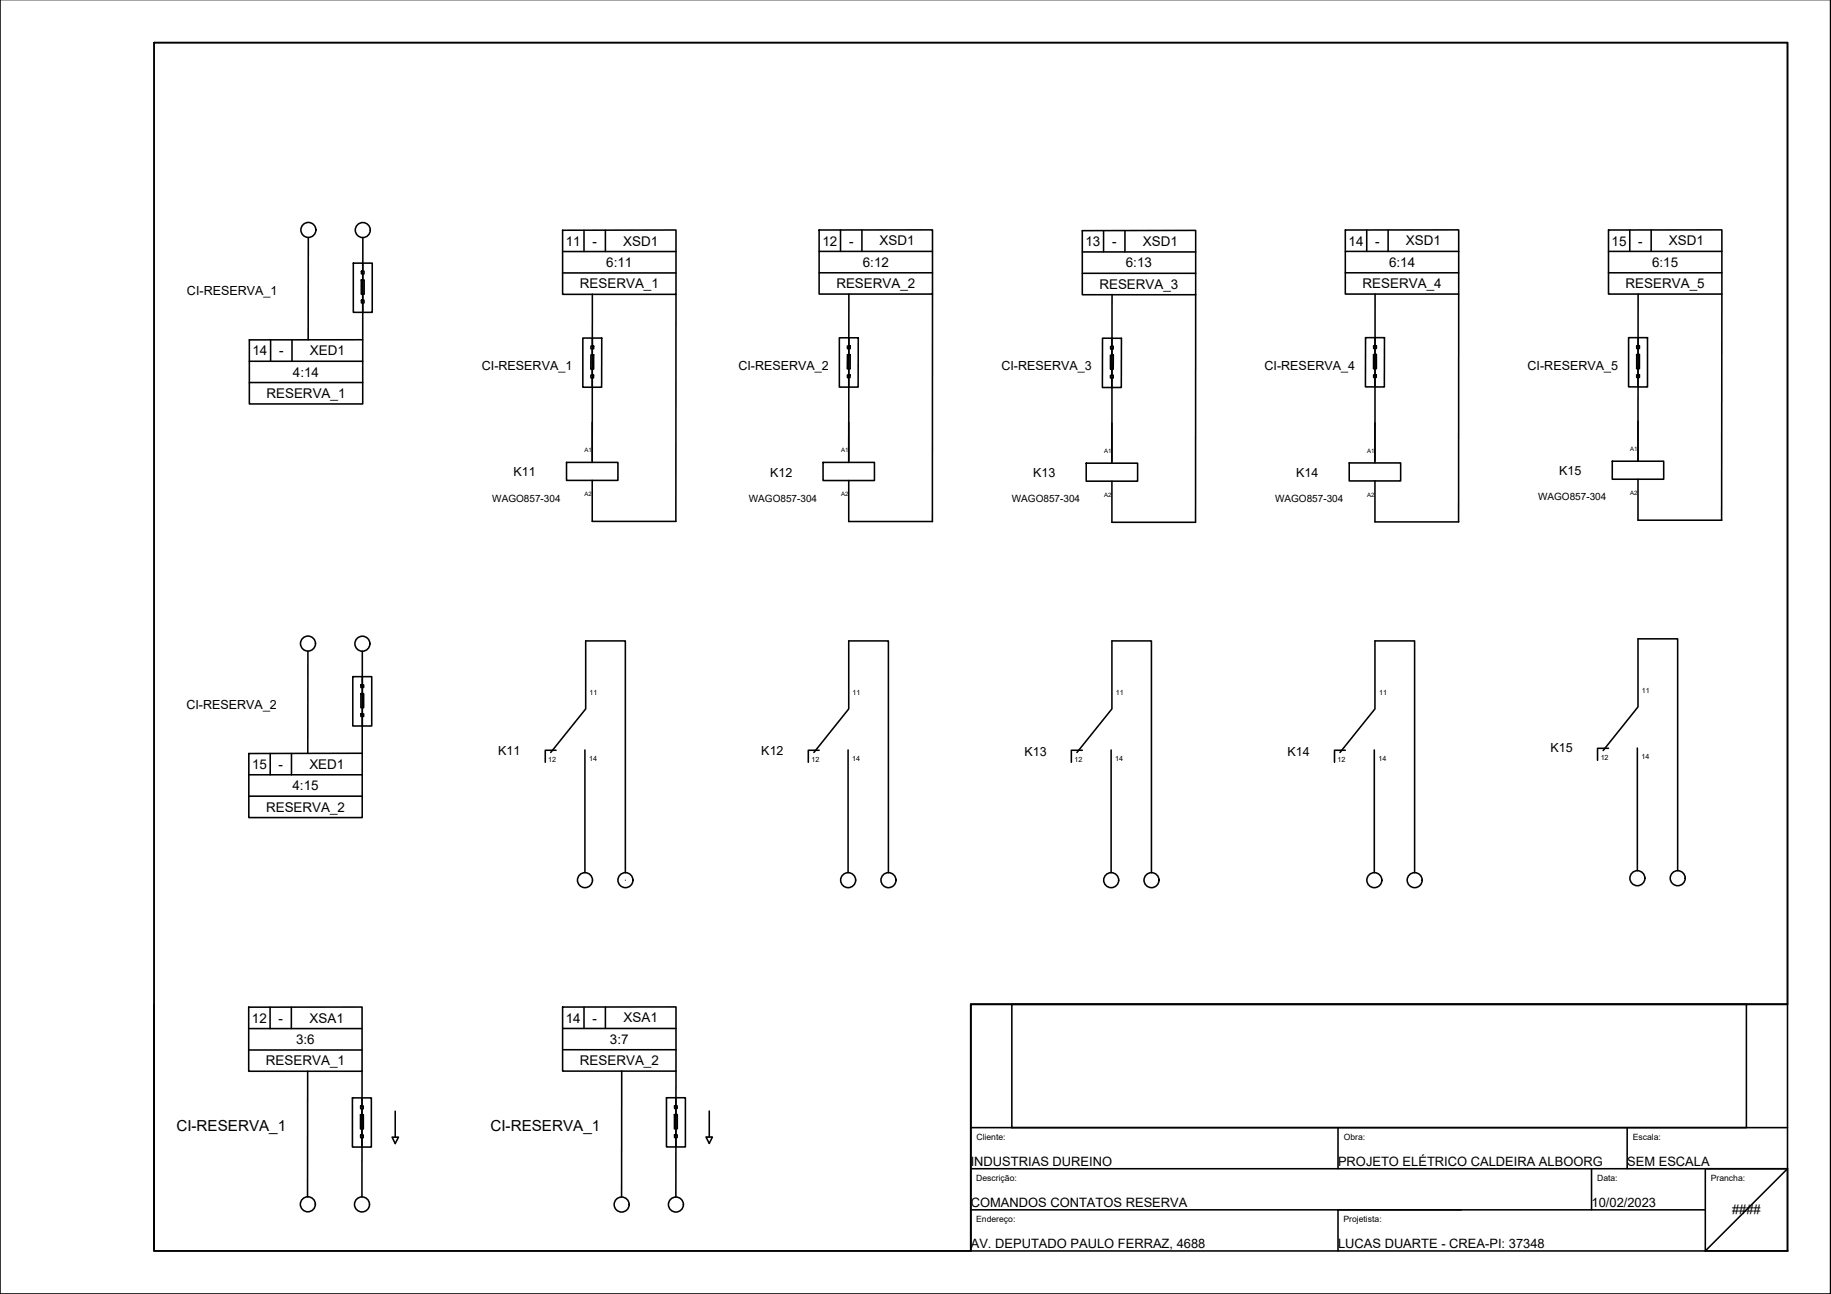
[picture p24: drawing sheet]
<svg xmlns="http://www.w3.org/2000/svg" width="297mm" height="210mm" viewBox="0 0 297 210" stroke-linecap="round" stroke-linejoin="round" font-family="sans-serif">
<defs><g id="words">
<g font-size="2.5">
<text x="28.6" y="183.4">CI-RESERVA_1</text>
<text x="79.6" y="183.4">CI-RESERVA_1</text>
</g>
<g font-size="2.2">
<text x="91.8" y="39.8">11</text>
<text x="96.1" y="39.8">-</text>
<text x="101.1" y="39.8">XSD1</text>
<text x="133.4" y="39.8">12</text>
<text x="137.7" y="39.8">-</text>
<text x="142.7" y="39.8">XSD1</text>
<text x="176.1" y="39.9">13</text>
<text x="180.4" y="39.9">-</text>
<text x="185.4" y="39.9">XSD1</text>
<text x="218.8" y="39.8">14</text>
<text x="223.1" y="39.8">-</text>
<text x="228.1" y="39.8">XSD1</text>
<text x="261.5" y="39.8">15</text>
<text x="265.8" y="39.8">-</text>
<text x="270.7" y="39.8">XSD1</text>
<text x="94.1" y="46.8">RESERVA_1</text>
<text x="98.4" y="43.3">6:11</text>
<text x="135.7" y="46.8">RESERVA_2</text>
<text x="140" y="43.3">6:12</text>
<text x="178.4" y="46.9">RESERVA_3</text>
<text x="182.6" y="43.4">6:13</text>
<text x="221" y="46.8">RESERVA_4</text>
<text x="225.3" y="43.3">6:14</text>
<text x="263.7" y="46.8">RESERVA_5</text>
<text x="268" y="43.3">6:15</text>
<text x="41" y="57.7">14</text>
<text x="45.3" y="57.7">-</text>
<text x="50.3" y="57.6">XED1</text>
<text x="43.2" y="64.6">RESERVA_1</text>
<text x="47.5" y="61.1">4:14</text>
<text x="40.9" y="124.7">15</text>
<text x="45.2" y="124.7">-</text>
<text x="50.2" y="124.7">XED1</text>
<text x="43.2" y="131.7">RESERVA_2</text>
<text x="47.5" y="128.2">4:15</text>
<text x="40.9" y="165.9">12</text>
<text x="45.2" y="165.9">-</text>
<text x="50.2" y="165.9">XSA1</text>
<text x="91.8" y="165.9">14</text>
<text x="96.1" y="165.9">-</text>
<text x="101.2" y="165.9">XSA1</text>
<text x="43.1" y="172.8">RESERVA_1</text>
<text x="48" y="169.4">3:6</text>
<text x="94.1" y="172.8">RESERVA_2</text>
<text x="99" y="169.3">3:7</text>
</g>
<g font-size="2.1">
<text x="157.5" y="189.1">INDUSTRIAS DUREINO</text>
<text x="217.1" y="189.1">PROJETO ELÉTRICO CALDEIRA ALBOORG</text>
<text x="264" y="189.1">SEM ESCALA</text>
<text x="157.5" y="195.8">COMANDOS CONTATOS RESERVA</text>
<text x="258.2" y="195.8">10/02/2023</text>
<text x="281" y="197">####</text>
<text x="157.5" y="202.5">AV. DEPUTADO PAULO FERRAZ, 4688</text>
<text x="217.1" y="202.5">LUCAS DUARTE - CREA-PI: 37348</text>
</g>
<g font-size="2">
<text x="30.3" y="47.9">CI-RESERVA_1</text>
<text x="205.1" y="60">CI-RESERVA_4</text>
<text x="247.8" y="60">CI-RESERVA_5</text>
<text x="78.2" y="60">CI-RESERVA_1</text>
<text x="119.8" y="60">CI-RESERVA_2</text>
<text x="162.5" y="60.1">CI-RESERVA_3</text>
<text x="83.3" y="77.3">K11</text>
<text x="124.9" y="77.3">K12</text>
<text x="167.6" y="77.4">K13</text>
<text x="210.3" y="77.4">K14</text>
<text x="253" y="77.1">K15</text>
<text x="30.2" y="114.9">CI-RESERVA_2</text>
<text x="80.8" y="122.5">K11</text>
<text x="123.5" y="122.5">K12</text>
<text x="166.2" y="122.6">K13</text>
<text x="208.9" y="122.6">K14</text>
<text x="251.5" y="122.1">K15</text>
</g>
<g font-size="1.6">
<text x="79.9" y="81.4">WAGO857-304</text>
<text x="121.5" y="81.4">WAGO857-304</text>
<text x="164.1" y="81.5">WAGO857-304</text>
<text x="206.8" y="81.4">WAGO857-304</text>
<text x="249.5" y="81.2">WAGO857-304</text>
</g>
<g font-size="1.4">
<text x="158.4" y="184.9">Cliente:</text>
<text x="218" y="184.9">Obra:</text>
<text x="264.9" y="184.9">Escala:</text>
<text x="158.4" y="191.6">Descrição:</text>
<text x="259.1" y="191.6">Data:</text>
<text x="277.5" y="191.6">Prancha:</text>
<text x="158.4" y="198.2">Endereço:</text>
<text x="218" y="198.2">Projetista:</text>
</g>
<g font-size="1.2">
<text x="95.6" y="112.7">11</text>
<text x="138.3" y="112.7">11</text>
<text x="181" y="112.7">11</text>
<text x="223.7" y="112.7">11</text>
<text x="266.4" y="112.4">11</text>
<text x="88.9" y="123.6">12</text>
<text x="95.6" y="123.5">14</text>
<text x="131.6" y="123.6">12</text>
<text x="138.3" y="123.5">14</text>
<text x="174.3" y="123.6">12</text>
<text x="180.9" y="123.5">14</text>
<text x="217" y="123.6">12</text>
<text x="223.6" y="123.5">14</text>
<text x="259.7" y="123.3">12</text>
<text x="266.3" y="123.2">14</text>
</g>
<g font-size="1">
<text x="94.8" y="73.4">A1</text>
<text x="136.4" y="73.4">A1</text>
<text x="179.1" y="73.5">A1</text>
<text x="221.8" y="73.5">A1</text>
<text x="264.5" y="73.2">A1</text>
<text x="94.8" y="80.5">A2</text>
<text x="136.4" y="80.5">A2</text>
<text x="179.1" y="80.6">A2</text>
<text x="221.8" y="80.6">A2</text>
<text x="264.5" y="80.3">A2</text>
</g>
</g></defs>
<!-- layer: 0 -->
<g fill="none" stroke="#000" stroke-width=".25">
<path d="M0 -.1v210h297v-210M25 6.9h265v196h-265v-40M25 6.9h265v156h-132.5v40h-132.5zM25 6.9v196M50 38.5v16.6M58.9 38.5l-.1 16.6M91.3 37.4l18.4-.1v10.4h-18.4zM94.7 37.4v3.4M98.2 37.4v3.4M132.9 37.3h18.4v10.4h-18.4zM136.4 37.3v3.5M139.8 37.3v3.5"/>
<path d="M175.6 37.4h18.4v10.4h-18.4zM179 37.4v3.5M182.5 37.4v3.5M218.2 37.3h18.4v10.4h-18.4zM221.7 37.3v3.5M225.2 37.3v3.5M260.9 37.3h18.4v10.4h-18.4zM264.4 37.3v3.5M267.9 37.3v3.5M40.4 55.1h18.4v10.4h-18.4zM40.4 58.6h18.4M43.9 55.1v3.5"/>
<path d="M47.4 55.1v3.5M57.3 42.7h3.1v8h-3.1zM58.6 45.4h.5v2.3h-.5zM58.6 44h.5v.4h-.5zM58.6 48.7h.5v.4h-.5zM91.3 40.8h18.4M91.3 44.3h18.4M94.6 54.8h3v8h-3zM95.9 56.1h.4v.5h-.4zM95.9 57.6h.4v2.3h-.5zM96.1 47.7v27.3M109.7 47.7l-.1 36.9"/>
<path d="M132.9 40.8h18.4M132.9 44.3h18.4M136.2 54.8h3v8h-3zM137.5 56.1h.4v.5h-.4zM137.5 57.5h.4v2.3h-.4zM137.7 47.7v27.3M137.7 56.6v4.2M151.3 47.7v36.9M175.6 40.9h18.4M175.6 44.3h18.4M178.9 54.9h3v8h-3.1zM180.1 57.6h.5v2.3h-.5z"/>
<path d="M180.2 56.2h.4v.4h-.4zM180.4 47.8v27.3M194 47.8v36.9h-13.6v-6.6M218.2 40.8h18.4M218.2 44.3h18.4M221.5 54.8h3.1v8h-3.1zM222.8 57.5h.5v2.3h-.5zM222.8 56.1h.5v.4h-.5zM223.1 54.8v1.3M223.1 47.7v27.4M236.6 47.7v37M260.9 40.8h18.4"/>
<path d="M260.9 44.3h18.4M264.2 54.8h3.1v8h-3.1zM265.5 56.1h.5v.4h-.5zM265.5 57.5h.5v2.3h-.5zM265.7 47.7v27.1M265.7 56.5v4.3M279.3 47.7v36.7M40.4 62.1h18.4M91.9 75h8.3v2.9h-8.3zM95.9 60.8h.4v.5h-.4zM96.1 77.9v6.7h13.6M133.5 75h8.4v2.9h-8.4z"/>
<path d="M137.5 60.8h.4v.4h-.4zM137.7 77.9v6.7h13.6M176.2 75.1h8.4v3h-8.4zM180.1 60.9h.5v.4h-.5zM180.4 61.3v1.6M218.9 75.1h8.3v2.9h-8.3zM222.8 60.8h.5v.4h-.5zM223.1 78v6.7h13.5M261.6 74.8h8.3v2.9h-8.3zM265.5 60.8h.5v.4h-.5zM265.7 77.7v6.7h13.6M50 105.6l-.1 16.6"/>
<path d="M57.2 109.8h3.1v8h-3.1zM58.5 111.1h.5v.4h-.5zM58.5 115.8h.5v.4h-.5zM58.5 112.5h.5v2.3h-.5zM58.8 105.6v16.6M40.4 122.2h18.4v10.4h-18.4zM40.4 125.7h18.4M40.4 129.2h18.4M43.8 122.2v3.5M47.3 122.2v3.5M89.3 122.1l5.7-7.1v-11h6.5v37.6M90.2 121.7h-1.7v1.9"/>
<path d="M94.9 121.7v19.9M132 122.1l5.7-7.1v-11h6.4v37.6M132.9 121.7h-1.8v1.9M137.6 121.7v19.9M174.7 122.1l5.7-7.1v-11h6.4v37.6M175.6 121.7h-1.8v1.9M180.3 121.7v19.9M217.4 122.1l5.7-7.1v-11h6.4v37.6M218.2 121.7h-1.7v1.9M222.9 121.7v19.9M260.1 121.7l5.6-7v-11.1h6.5v37.6M260.9 121.4h-1.7v1.9"/>
<path d="M265.6 121.3v19.9M40.3 163.4h18.4v10.4h-18.4zM40.3 166.8h18.4M40.3 170.3h18.4M43.8 163.4v3.4M47.3 163.4v3.4M49.9 173.8v20.4M57.2 178.1h3v8h-3zM58.5 179.4h.4v.4h-.4zM58.7 173.8v20.4M91.3 163.4l18.4-.1v10.5h-18.4zM91.3 166.8h18.4"/>
<path d="M91.3 170.3h18.4M94.7 163.4v3.4M98.2 163.4v3.4M100.9 173.8l-.1 20.4M108.1 178.1h3.1v7.9h-3.1zM109.4 179.4h.5v.4h-.5zM109.6 178.1v1.3M109.6 179.8v4.3M109.7 173.8l-.1 20.4M157.5 162.9h132.5h-132.5v40zM164.1 162.9h119.2v20h-119.2zM58.5 180.8h.4v2.3h-.4z"/>
<path d="M58.5 184.1h.4v.4h-.4zM64.1 180.2v4.3h.5l-.5 1-.5-1h.5M109.4 180.8h.5v2.3h-.5zM109.4 184.1h.5v.4h-.5zM109.6 184.5v1.5M115.1 180.2v4.2h.5l-.5 1.1-.6-1.1h.6M157.5 182.9h132.5M157.5 189.6h132.5l-13.4 13.3M157.5 196.3h119.1M217.1 182.9v6.7M217.1 196.3v6.6M258.2 189.6v6.7"/>
<path d="M264 182.9v6.7M276.6 189.6h13.4v13.3h-13.4z"/>
<circle cx="50" cy="37.3" r="1.22"/>
<circle cx="58.9" cy="37.3" r="1.22"/>
<circle cx="50" cy="104.4" r="1.22"/>
<circle cx="58.8" cy="104.4" r="1.22"/>
<circle cx="94.9" cy="142.8" r="1.22"/>
<circle cx="101.5" cy="142.8" r="1.22"/>
<circle cx="137.6" cy="142.8" r="1.22"/>
<circle cx="144.1" cy="142.8" r="1.22"/>
<circle cx="180.3" cy="142.8" r="1.22"/>
<circle cx="186.8" cy="142.8" r="1.22"/>
<circle cx="223" cy="142.8" r="1.22"/>
<circle cx="229.5" cy="142.8" r="1.22"/>
<circle cx="265.6" cy="142.5" r="1.22"/>
<circle cx="272.2" cy="142.5" r="1.22"/>
<circle cx="49.9" cy="195.4" r="1.22"/>
<circle cx="58.7" cy="195.4" r="1.22"/>
<circle cx="100.8" cy="195.4" r="1.22"/>
<circle cx="109.7" cy="195.4" r="1.22"/>
</g>
<path d="M290 202.9h.1" fill="none" stroke="#000" stroke-width=".16"/>
<use href="#words"/>
</svg>
